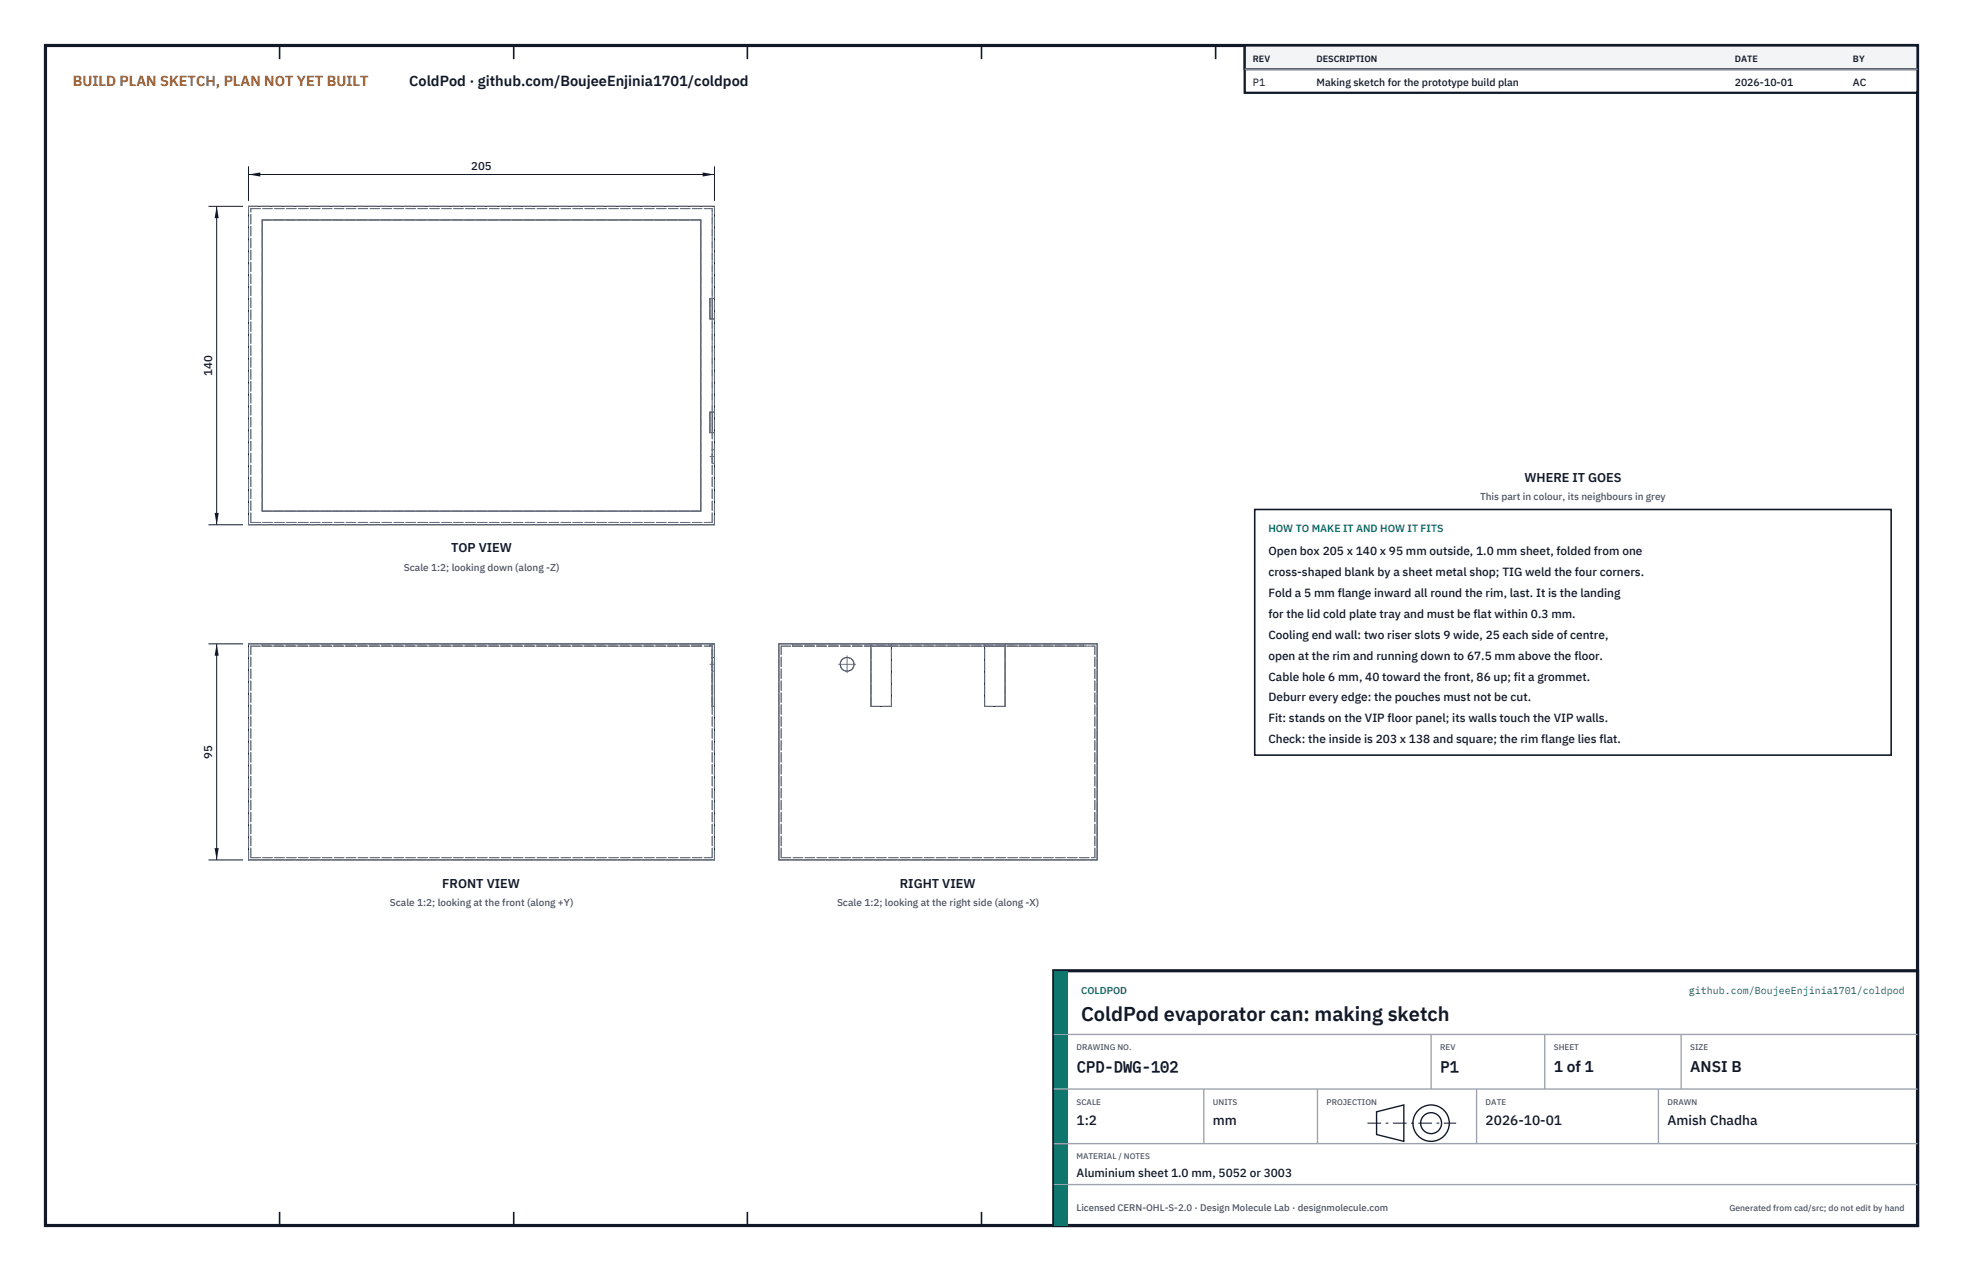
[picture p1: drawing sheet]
<svg xmlns="http://www.w3.org/2000/svg" width="432mm" height="279mm" viewBox="0 0 432 279" stroke-linecap="round" stroke-linejoin="round" font-family="sans-serif">
<defs><g id="words">
<text font-size="4.4" fill="#111827" x="237.8" y="224.4">ColdPod evaporator can: making sketch</text>
<g font-size="3.4" fill="#111827">
<text x="236.8" y="235.6">CPD-DWG-102</text>
<text x="316.8" y="235.6">P1</text>
<text x="341.8" y="235.6">1 of 1</text>
<text x="371.8" y="235.6">ANSI B</text>
</g>
<text font-size="3.2" fill="#b45309" x="16" y="19">BUILD PLAN SKETCH, PLAN NOT YET BUILT</text>
<text font-size="3.2" fill="#111827" x="90" y="19">ColdPod · github.com/BoujeeEnjinia1701/coldpod</text>
<g font-size="3" fill="#111827">
<text x="236.8" y="247.2">1:2</text>
<text x="266.8" y="247.2">mm</text>
<text x="326.8" y="247.2">2026-10-01</text>
<text x="366.8" y="247.2">Amish Chadha</text>
</g>
<g font-size="2.8" fill="#111827">
<text x="335.3" y="106">WHERE IT GOES</text>
<text x="99.2" y="121.5">TOP VIEW</text>
<text x="97.3" y="195.1">FRONT VIEW</text>
<text x="197.9" y="195.1">RIGHT VIEW</text>
</g>
<g font-size="2.6" fill="#111827">
<text x="279" y="122">Open box 205 x 140 x 95 mm outside, 1.0 mm sheet, folded from one</text>
<text x="279" y="126.6">cross-shaped blank by a sheet metal shop; TIG weld the four corners.</text>
<text x="279" y="131.2">Fold a 5 mm flange inward all round the rim, last. It is the landing</text>
<text x="279" y="135.8">for the lid cold plate tray and must be flat within 0.3 mm.</text>
<text x="279" y="140.4">Cooling end wall: two riser slots 9 wide, 25 each side of centre,</text>
<text x="279" y="145">open at the rim and running down to 67.5 mm above the floor.</text>
<text x="279" y="149.6">Cable hole 6 mm, 40 toward the front, 86 up; fit a grommet.</text>
<text x="279" y="154.2">Deburr every edge: the pouches must not be cut.</text>
<text x="279" y="158.8">Fit: stands on the VIP floor panel; its walls touch the VIP walls.</text>
<text x="279" y="163.4">Check: the inside is 203 x 138 and square; the rim flange lies flat.</text>
<text x="236.8" y="258.8">Aluminium sheet 1.0 mm, 5052 or 3003</text>
</g>
<g font-size="2.5" fill="#111827">
<text x="103.7" y="37.4">205</text>
<text x="46.7" y="82.6" transform="rotate(-90 46.7 82.6)">140</text>
<text x="46.7" y="166.8" transform="rotate(-90 46.7 166.8)">95</text>
</g>
<g font-size="2.3" fill="#111827">
<text x="275.6" y="18.8">P1</text>
<text x="289.6" y="18.8">Making sketch for the prototype build plan</text>
<text x="381.6" y="18.8">2026-10-01</text>
<text x="407.6" y="18.8">AC</text>
</g>
<text font-size="2.3" fill="#0f766e" x="279" y="117">HOW TO MAKE IT AND HOW IT FITS</text>
<g font-size="2.2" fill="#4b5563">
<text x="325.6" y="110">This part in colour, its neighbours in grey</text>
<text x="88.8" y="125.4">Scale 1:2; looking down (along -Z)</text>
<text x="85.7" y="199.1">Scale 1:2; looking at the front (along +Y)</text>
<text x="184.1" y="199.1">Scale 1:2; looking at the right side (along -X)</text>
</g>
<g font-size="2.2" fill="#0f766e">
<text x="237.8" y="218.4">COLDPOD</text>
<text x="371.5" y="218.4">github.com/BoujeeEnjinia1701/coldpod</text>
</g>
<text font-size="2.1" fill="#4b5563" x="236.8" y="266.2">Licensed CERN-OHL-S-2.0 · Design Molecule Lab · designmolecule.com</text>
<g font-size="2" fill="#111827">
<text x="275.6" y="13.6">REV</text>
<text x="289.6" y="13.6">DESCRIPTION</text>
<text x="381.6" y="13.6">DATE</text>
<text x="407.6" y="13.6">BY</text>
</g>
<text font-size="1.9" fill="#4b5563" x="380.4" y="266.2">Generated from cad/src; do not edit by hand</text>
<g font-size="1.8" fill="#4b5563">
<text x="236.8" y="230.8">DRAWING NO.</text>
<text x="316.8" y="230.8">REV</text>
<text x="341.8" y="230.8">SHEET</text>
<text x="371.8" y="230.8">SIZE</text>
<text x="236.8" y="242.8">SCALE</text>
<text x="266.8" y="242.8">UNITS</text>
<text x="291.8" y="242.8">PROJECTION</text>
<text x="326.8" y="242.8">DATE</text>
<text x="366.8" y="242.8">DRAWN</text>
<text x="236.8" y="254.8">MATERIAL / NOTES</text>
</g>
</g></defs>
<path d="M10 10h411.8v259.4h-411.8z" fill="none" stroke="#111827" stroke-width=".7" stroke-linecap="butt"/>
<g fill="none" stroke="#111827" stroke-width=".35">
<path d="M61.5 10v3M113 10v3M164.4 10v3M215.9 10v3M267.4 10v3M318.9 10v3M370.3 10v3M61.5 266.4v3M113 266.4v3M164.4 266.4v3M215.9 266.4v3M267.4 266.4v3"/>
<path d="M318.9 266.4v3M370.3 266.4v3"/>
</g>
<g fill="none" stroke="#111727" stroke-width=".22">
<path d="M54.7 45.4h102.5v70h-102.5zM57.7 48.4h96.5v64h-96.5zM156.7 65.6v4.5M157.2 65.6h-1v4.5h1M156.7 90.6v4.5M157.2 90.6h-1v4.5h1M54.7 141.5h102.5v47.5h-102.5zM171.3 141.5h70v47.5h-70zM191.6 141.5v13.8h4.5v-13.8M191.6 142h4.5M216.6 141.5v13.8h4.5v-13.8M216.6 142h4.5"/>
<circle cx="186.3" cy="146" r="1.51"/>
</g>
<g fill="none" stroke="#6a7180" stroke-width=".22" stroke-dasharray="2.1 .5">
<path d="M54.7 45.4h102.5M55.2 45.9h101.5M154.2 48.4h-96.5M156.2 70.1v-4.5M156.7 65.6h.5M156.7 65.6h-.5M156.7 70.1h.5M156.7 70.1h-.5M156.7 65.6v-19.7M156.2 95.1v-4.5M156.7 90.6h.5M156.7 90.6h-.5"/>
<path d="M156.7 95.1h.5M156.7 95.1h-.5M156.7 98.9v1.5M156.7 90.6v-20.5M156.7 98.9h.5M157.2 98.9v1.5M54.7 115.4v-70M54.7 115.4h102.5M55.2 114.9h101.5M55.2 114.9v-69M57.7 112.4v-64M154.2 112.4h-96.5"/>
<path d="M154.2 112.4v-64M156.7 100.4v1.5M156.7 101.9v-3M156.7 114.9v-19.8M156.7 114.9v-69M156.7 101.9h.5M157.2 115.4v-70M157.2 100.4v1.5M157.2 101.9v-3M54.7 141.5h102.5M55.2 142h101.5M57.7 142v-.5"/>
<path d="M154.2 141.5h-96.5M154.2 142v-.5M154.2 142h-96.5M156.2 142v-.5M156.7 155.3h.5M156.7 142h-.5M156.7 155.3v-13.3M156.7 144.5h.5M156.7 144.5v3M156.7 147.5v-3M156.7 147.5h.5M157.2 141.5h-1"/>
<path d="M157.2 155.3v-13.8M157.2 144.5v3M157.2 147.5v-3M171.3 141.5h70M171.8 142h19.8M171.8 142h69M174.3 141.5h64M174.3 142v-.5M174.3 142h64M191.6 142v-.5M191.6 155.3v-13.3M196.1 142v-.5"/>
<path d="M196.1 155.3v-13.3M196.1 155.3h-4.5M196.1 142h20.5M216.6 142v-.5M216.6 155.3v-13.3M221.1 142v-.5M221.1 155.3v-13.3M221.1 155.3h-4.5M221.1 142h19.7M238.3 142v-.5M54.7 189v-47.5M54.7 189h102.5"/>
<path d="M55.2 188.5v-46.5M55.2 188.5h101.5M156.7 188.5v-46.5M157.2 189v-47.5M171.3 189v-47.5M171.3 189h70M171.8 188.5v-46.5M171.8 188.5h69M240.8 188.5v-46.5M241.3 189v-47.5"/>
<circle cx="186.3" cy="146" r="1.51"/>
</g>
<path d="M156.2 100.4h1M156.2 146h1M184.5 146h3.7M186.3 147.9v-3.7" fill="none" stroke="#6a7180" stroke-width=".22" stroke-dasharray="4.2 .5 0 .5"/>
<path d="M54.7 36.6v7.6M54.7 38.4h102.5M157.2 36.6v7.6" fill="none" stroke="#111827" stroke-width=".22"/>
<path d="M54.7 38.4l2.6-.5v.9zM154.6 37.9v.9l2.6-.4z" fill="#111827"/>
<path d="M45.9 45.4h7.6M47.7 45.4v70M45.9 115.4h7.6" fill="none" stroke="#111827" stroke-width=".22"/>
<path d="M47.7 45.4l-.5 2.6h.9zM47.2 112.8h.9l-.4 2.6z" fill="#111827"/>
<path d="M45.9 141.5h7.6M47.7 141.5v47.5M45.9 189h7.6" fill="none" stroke="#111827" stroke-width=".22"/>
<path d="M47.7 141.5l-.5 2.6h.9zM47.2 186.4h.9l-.4 2.6z" fill="#111827"/>
<path d="M276 112h140v54h-140z" fill="#fff" stroke="#111827" stroke-width=".35"/>
<path d="M273.8 10h148v10.4h-148z" fill="#fff" stroke="#111827" stroke-width=".5"/>
<path d="M273.8 10h148v5.2h-148z" fill="#f3f4f6" stroke="#111827" stroke-width=".5"/>
<path d="M273.8 15.2h148" fill="none" stroke="#9ca3af" stroke-width=".3"/>
<path d="M231.8 213.4h190v56h-190z" fill="#fff" stroke="#111827" stroke-width=".7" stroke-linecap="butt"/>
<path d="M231.8 213.4h3v56h-3z" fill="#0f766e"/>
<path d="M231.8 227.4h190M231.8 239.4h190M264.8 239.4v12M289.8 239.4v12M314.8 227.4v12M324.8 239.4v12M339.8 227.4v12M364.8 239.4v12M369.8 227.4v12M231.8 251.4h190M231.8 260.4h190" fill="none" stroke="#9ca3af" stroke-width=".3"/>
<g fill="none" stroke="#111827" stroke-width=".3">
<path d="M302.8 244.4l6-1.5v8l-6-1.5z"/>
<circle cx="314.8" cy="246.9" r="4"/>
<circle cx="314.8" cy="246.9" r="2.3"/>
</g>
<path d="M300.8 246.9h19.5" fill="none" stroke="#111827" stroke-width=".22" stroke-dasharray="3 1 .6 1" stroke-linecap="butt"/>
<use href="#words"/>
</svg>
